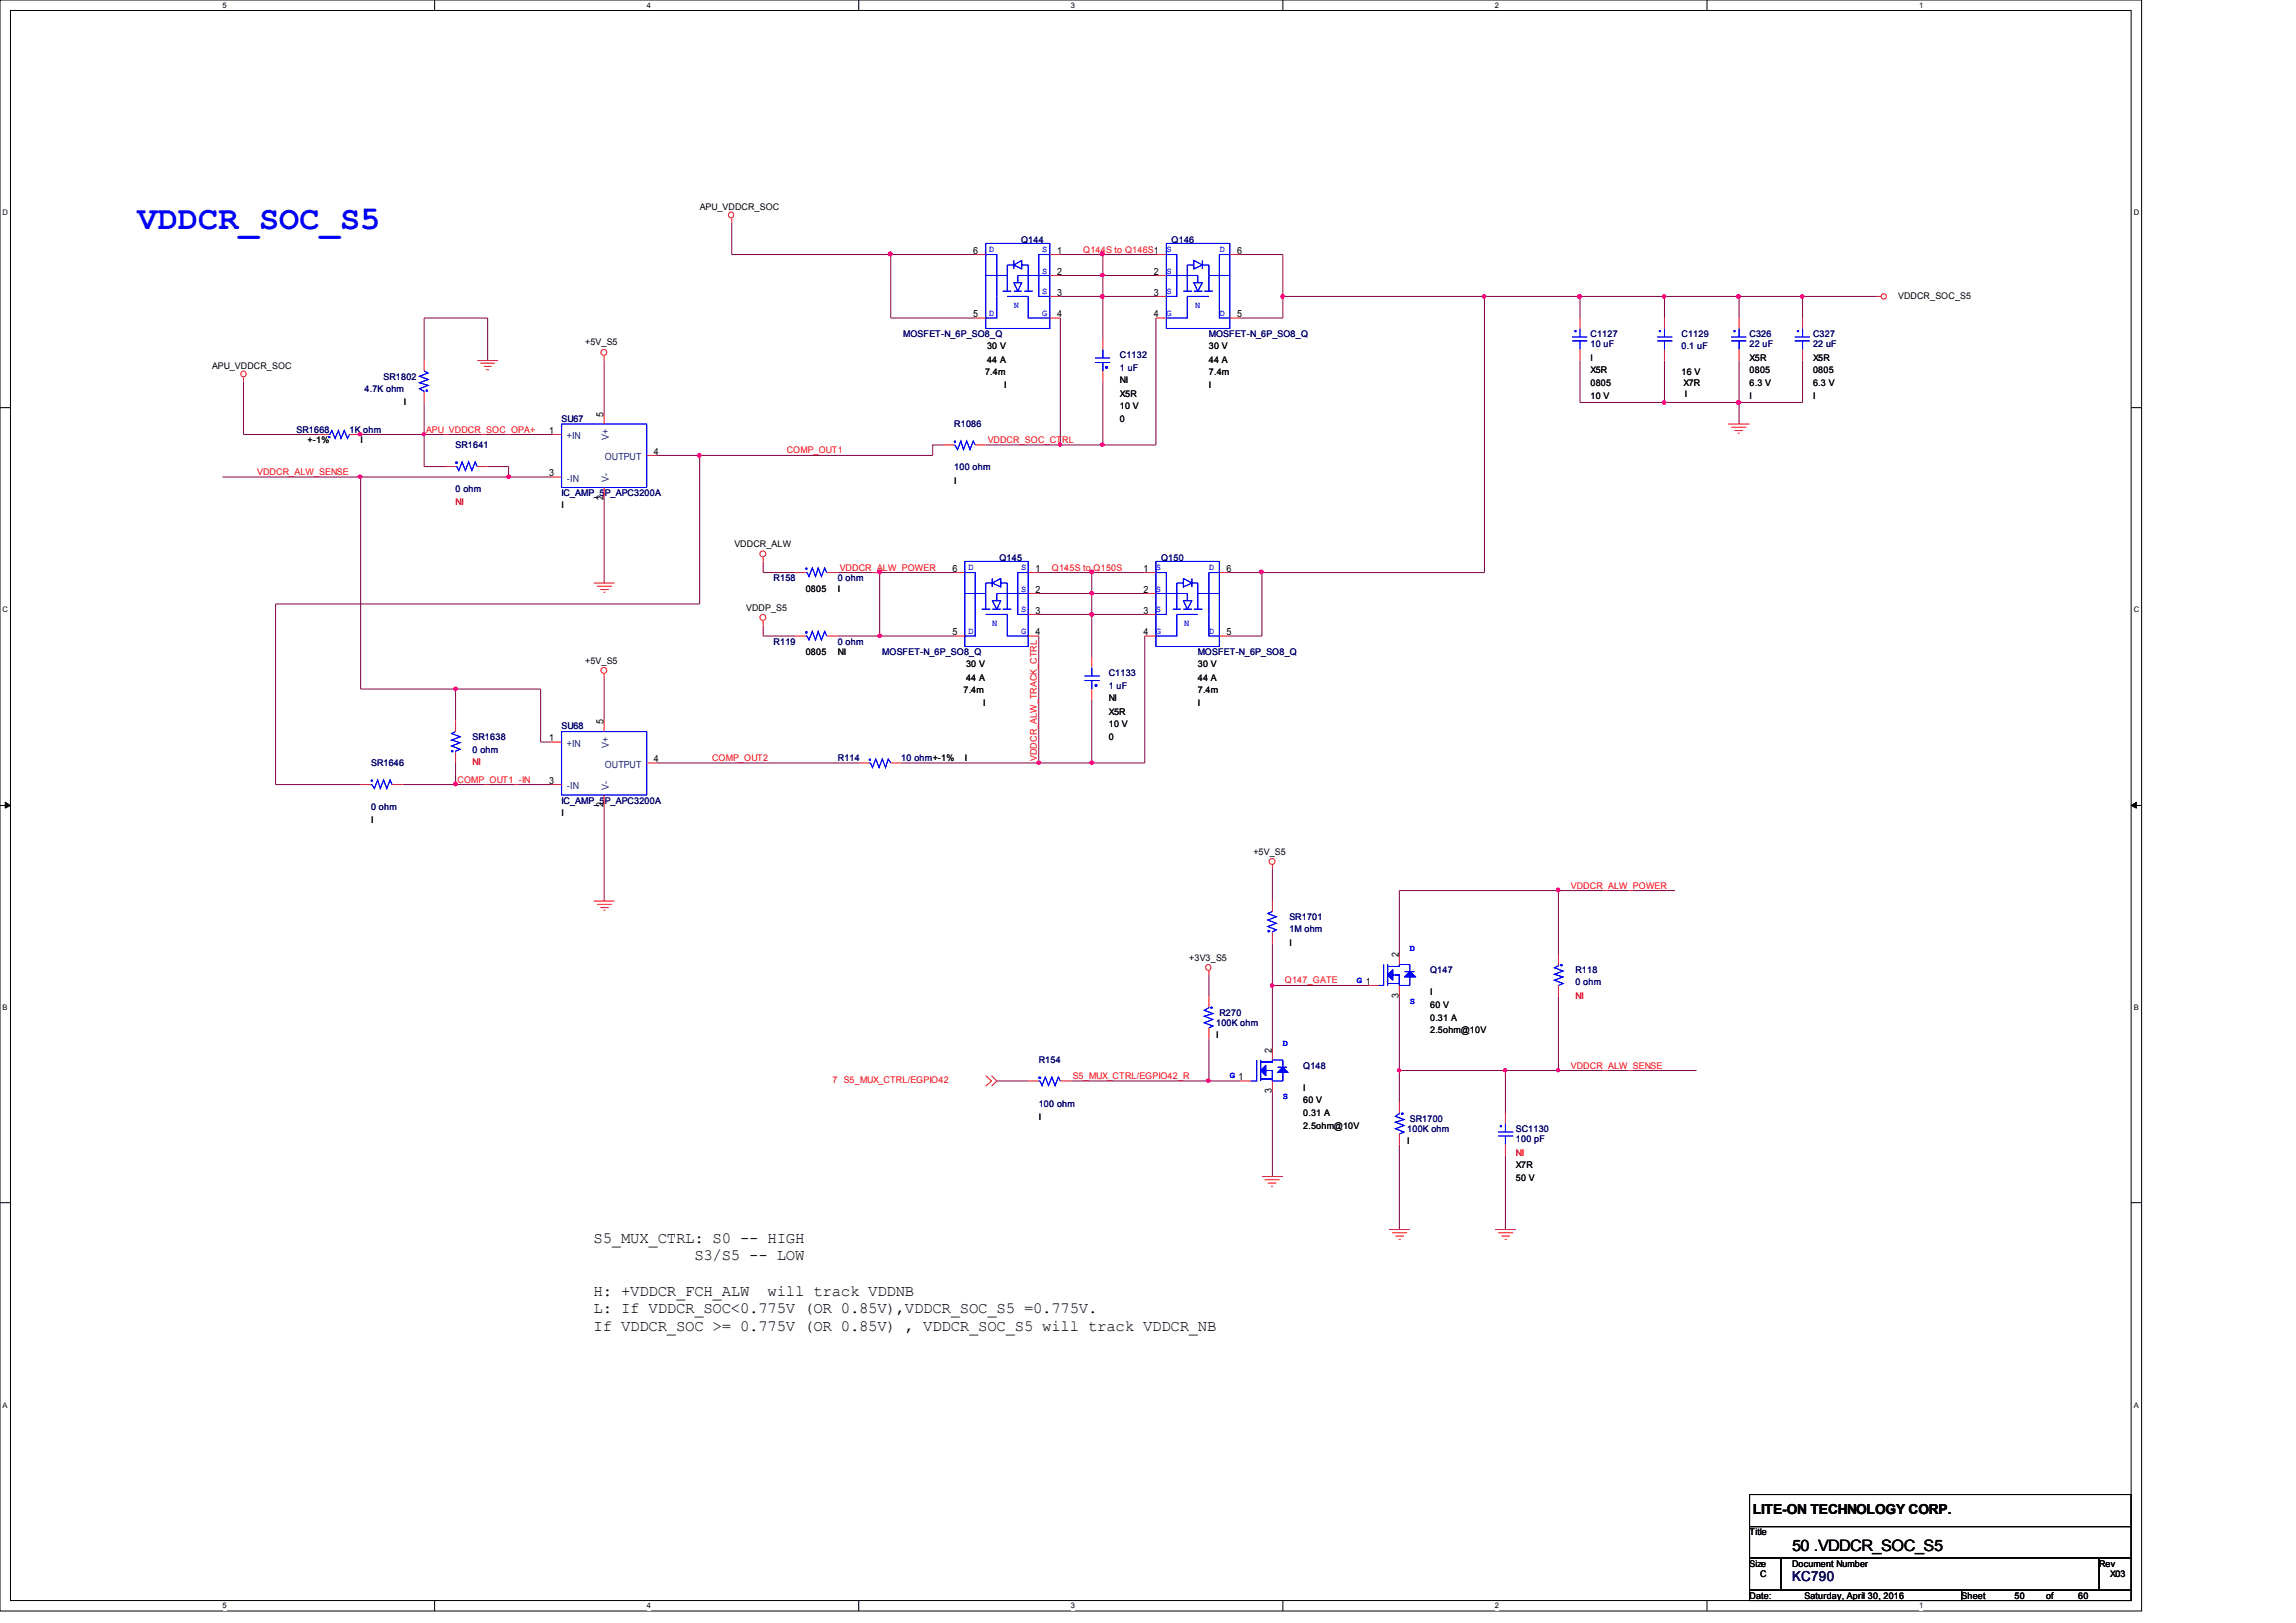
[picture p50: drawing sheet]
<svg xmlns="http://www.w3.org/2000/svg" width="297mm" height="210mm" viewBox="0 0 297 210" stroke-linecap="round" stroke-linejoin="round" font-family="sans-serif">
<defs><g id="words">
<text font-size="4.3" fill="#00f" x="17.8" y="29.6">VDDCR_SOC_S5</text>
<g font-size="2">
<text x="76.8" y="160.8">S5_MUX_CTRL: S0 -- HIGH</text>
<text x="76.8" y="167.6">H: +VDDCR_FCH_ALW</text>
<text x="89.8" y="163.1">S3/S5 -- LOW</text>
<text x="99.3" y="167.6">will track VDDNB</text>
<text x="76.8" y="169.9">L: If VDDCR_SOC&lt;0.775V (OR 0.85V),VDDCR_SOC_S5 =0.775V.</text>
<text x="76.8" y="172.2">If VDDCR_SOC &gt;= 0.775V (OR 0.85V) , VDDCR_SOC_S5 will track VDDCR_NB</text>
<text x="231.8" y="200.7">50 .VDDCR_SOC_S5</text>
</g>
<text font-size="1.8" x="226.7" y="195.9">LITE-ON TECHNOLOGY CORP.</text>
<text font-size="1.8" fill="#000040" x="231.8" y="204.6">KC790</text>
<g font-size="1.3">
<text x="125.9" y="32.9">6</text>
<text x="136.7" y="35.6">2</text>
<text x="136.7" y="32.9">1</text>
<text x="149.3" y="35.6">2</text>
<text x="160" y="32.9">6</text>
<text x="125.9" y="41.1">5</text>
<text x="136.7" y="38.3">3</text>
<text x="136.7" y="41.1">4</text>
<text x="149.3" y="38.3">3</text>
<text x="149.3" y="41.1">4</text>
<text x="160" y="41.1">5</text>
<text x="78.1" y="53.9" transform="rotate(-90 78.1 53.9)">5</text>
<text x="71" y="56.1">1</text>
<text x="84.6" y="58.8">4</text>
<text x="71" y="61.6">3</text>
<text x="78.1" y="64.7" transform="rotate(-90 78.1 64.7)">2</text>
<text x="123.2" y="74">6</text>
<text x="133.9" y="76.7">2</text>
<text x="133.9" y="74">1</text>
<text x="147.9" y="76.7">2</text>
<text x="147.9" y="74">1</text>
<text x="158.7" y="74">6</text>
<text x="123.2" y="82.2">5</text>
<text x="133.9" y="79.4">3</text>
<text x="133.9" y="82.2">4</text>
<text x="147.9" y="79.4">3</text>
<text x="147.9" y="82.2">4</text>
<text x="158.7" y="82.2">5</text>
<text x="71" y="95.9">1</text>
<text x="78.1" y="93.7" transform="rotate(-90 78.1 93.7)">5</text>
<text x="71" y="101.4">3</text>
<text x="84.6" y="98.6">4</text>
<text x="78.1" y="104.5" transform="rotate(-90 78.1 104.5)">2</text>
<text x="180.9" y="123.9" transform="rotate(-90 180.9 123.9)">2</text>
<text x="180.9" y="129.1" transform="rotate(-90 180.9 129.1)">3</text>
<text x="164.5" y="136.2" transform="rotate(-90 164.5 136.2)">2</text>
<text x="164.5" y="141.5" transform="rotate(-90 164.5 141.5)">3</text>
</g>
<g font-size="1.3" fill="#004080">
<text x="73.3" y="56.8">+IN</text>
<text x="78.2" y="59.5">OUTPUT</text>
<text x="78.7" y="57" transform="rotate(-90 78.7 57)">V+</text>
<text x="73.3" y="62.3">-IN</text>
<text x="78.7" y="62.4" transform="rotate(-90 78.7 62.4)">V-</text>
<text x="73.3" y="96.6">+IN</text>
<text x="78.2" y="99.3">OUTPUT</text>
<text x="78.7" y="96.8" transform="rotate(-90 78.7 96.8)">V+</text>
<text x="73.3" y="102.1">-IN</text>
<text x="78.7" y="102.2" transform="rotate(-90 78.7 102.2)">V-</text>
</g>
<g font-size="1.2">
<text x="90.5" y="27.2">APU_VDDCR_SOC</text>
<text x="245.5" y="38.7">VDDCR_SOC_S5</text>
<text x="27.4" y="47.8">APU_VDDCR_SOC</text>
<text x="75.7" y="44.7">+5V_S5</text>
<text x="127.7" y="45.2">30 V</text>
<text x="127.7" y="46.9">44 A</text>
<text x="156.4" y="45.2">30 V</text>
<text x="156.4" y="46.9">44 A</text>
<text x="205.7" y="46.7">I</text>
<text x="226.3" y="46.7">X5R</text>
<text x="234.5" y="46.7">X5R</text>
<text x="52.2" y="52.4">I</text>
<text x="127.4" y="48.5">7.4m</text>
<text x="129.9" y="50.2">I</text>
<text x="144.9" y="49.6">NI</text>
<text x="144.9" y="51.3">X5R</text>
<text x="144.9" y="52.9">10 V</text>
<text x="156.4" y="48.5">7.4m</text>
<text x="156.4" y="50.2">I</text>
<text x="205.7" y="48.3">X5R</text>
<text x="205.7" y="50">0805</text>
<text x="205.7" y="51.6">10 V</text>
<text x="217.5" y="48.5">16 V</text>
<text x="217.8" y="50">X7R</text>
<text x="217.9" y="51.3">I</text>
<text x="226.3" y="48.3">0805</text>
<text x="226.3" y="50">6.3 V</text>
<text x="226.3" y="51.6">I</text>
<text x="234.5" y="48.3">0805</text>
<text x="234.5" y="50">6.3 V</text>
<text x="234.5" y="51.6">I</text>
<text x="39.8" y="57.3">+-1%</text>
<text x="46.7" y="57.3">I</text>
<text x="144.9" y="54.6">0</text>
<text x="72.6" y="65.8">I</text>
<text x="123.4" y="62.6">I</text>
<text x="95" y="70.8">VDDCR_ALW</text>
<text x="104.2" y="76.5">0805</text>
<text x="108.4" y="76.5">I</text>
<text x="96.5" y="79">VDDP_S5</text>
<text x="75.7" y="85.9">+5V_S5</text>
<text x="104.2" y="84.8">0805</text>
<text x="108.4" y="84.8">NI</text>
<text x="124.6" y="89.7">7.4m</text>
<text x="125" y="86.4">30 V</text>
<text x="125" y="88.1">44 A</text>
<text x="154.9" y="86.4">30 V</text>
<text x="154.9" y="88.1">44 A</text>
<text x="154.9" y="89.7">7.4m</text>
<text x="127.2" y="91.4">I</text>
<text x="143.4" y="90.8">NI</text>
<text x="143.4" y="92.5">X5R</text>
<text x="143.4" y="94.1">10 V</text>
<text x="143.4" y="95.8">0</text>
<text x="154.9" y="91.4">I</text>
<text x="124.8" y="98.5">I</text>
<text x="48" y="106.4">I</text>
<text x="72.6" y="105.6">I</text>
<text x="162.1" y="110.6">+5V_S5</text>
<text x="153.8" y="124.3">+3V3_S5</text>
<text x="166.8" y="122.3">I</text>
<text x="185" y="128.8">I</text>
<text x="185" y="130.4">60 V</text>
<text x="157.3" y="134.4">I</text>
<text x="185" y="132.1">0.31 A</text>
<text x="185" y="133.7">2.5ohm@10V</text>
<text x="168.6" y="141.1">I</text>
<text x="168.6" y="142.7">60 V</text>
<text x="134.4" y="144.9">I</text>
<text x="168.6" y="144.4">0.31 A</text>
<text x="168.6" y="146">2.5ohm@10V</text>
<text x="182" y="148.1">I</text>
<text x="196.1" y="151.1">X7R</text>
<text x="196.1" y="152.8">50 V</text>
<text x="226.3" y="198.6">Title</text>
<text x="226.3" y="202.7">Size</text>
<text x="231.8" y="202.7">Document Number</text>
<text x="271.5" y="202.7">Rev</text>
<text x="226.3" y="206.8">Date:</text>
<text x="227.7" y="204">C</text>
<text x="233.4" y="206.8">Saturday, April 30, 2016</text>
<text x="253.7" y="206.8">Sheet</text>
<text x="260.6" y="206.8">50</text>
<text x="264.7" y="206.8">of</text>
<text x="268.8" y="206.8">60</text>
<text x="273" y="204">X03</text>
</g>
<g font-size="1.2" fill="#00f">
<text x="127.9" y="32.6">D</text>
<text x="134.8" y="32.6">S</text>
<text x="134.8" y="35.4">S</text>
<text x="150.9" y="32.6">S</text>
<text x="150.9" y="35.4">S</text>
<text x="157.7" y="32.6">D</text>
<text x="127.9" y="40.9">D</text>
<text x="131.1" y="39.8">N</text>
<text x="134.8" y="38.1">S</text>
<text x="134.8" y="40.9">G</text>
<text x="150.9" y="38.1">S</text>
<text x="150.9" y="40.9">G</text>
<text x="154.6" y="39.8">N</text>
<text x="157.7" y="40.9">D</text>
<text x="125.2" y="73.7">D</text>
<text x="132.1" y="73.7">S</text>
<text x="132.1" y="76.5">S</text>
<text x="149.5" y="73.7">S</text>
<text x="149.5" y="76.5">S</text>
<text x="156.4" y="73.7">D</text>
<text x="125.2" y="82">D</text>
<text x="128.4" y="80.9">N</text>
<text x="132.1" y="79.2">S</text>
<text x="132.1" y="82">G</text>
<text x="149.5" y="79.2">S</text>
<text x="149.5" y="82">G</text>
<text x="153.2" y="80.9">N</text>
<text x="156.4" y="82">D</text>
<text x="182.4" y="123.1">D</text>
<text x="175.5" y="127.2">G 1</text>
<text x="175.5" y="127.2">G</text>
<text x="182.4" y="130">S</text>
<text x="165.9" y="135.4">D</text>
<text x="159.1" y="139.5">G 1</text>
<text x="159.1" y="139.5">G</text>
<text x="165.9" y="142.2">S</text>
</g>
<g font-size="1.2" fill="#000080">
<text x="132.1" y="31.4">Q144</text>
<text x="151.6" y="31.4">Q146</text>
<text x="116.8" y="43.6">MOSFET-N_6P_SO8_Q</text>
<text x="144.9" y="46.3">C1132</text>
<text x="156.4" y="43.6">MOSFET-N_6P_SO8_Q</text>
<text x="205.7" y="43.6">C1127</text>
<text x="205.7" y="45">10 uF</text>
<text x="217.5" y="43.6">C1129</text>
<text x="217.5" y="45.2">0.1 uF</text>
<text x="226.3" y="43.6">C326</text>
<text x="226.3" y="45">22 uF</text>
<text x="234.5" y="43.6">C327</text>
<text x="234.5" y="45">22 uF</text>
<text x="47.2" y="50.7">4.7K ohm</text>
<text x="49.6" y="49.1">SR1802</text>
<text x="144.9" y="48">1 uF</text>
<text x="38.4" y="56">SR1668</text>
<text x="45.2" y="56">1K ohm</text>
<text x="58.9" y="58">SR1641</text>
<text x="72.6" y="54.6">SU67</text>
<text x="123.4" y="55.3">R1086</text>
<text x="58.9" y="63.7">0 ohm</text>
<text x="72.6" y="64.2">IC_AMP_5P_APC3200A</text>
<text x="123.4" y="60.9">100 ohm</text>
<text x="100.1" y="75.2">R158</text>
<text x="108.4" y="75.2">0 ohm</text>
<text x="129.3" y="72.6">Q145</text>
<text x="150.2" y="72.6">Q150</text>
<text x="100.1" y="83.4">R119</text>
<text x="108.4" y="83.4">0 ohm</text>
<text x="114.1" y="84.8">MOSFET-N_6P_SO8_Q</text>
<text x="143.4" y="87.5">C1133</text>
<text x="143.4" y="89.2">1 uF</text>
<text x="154.9" y="84.8">MOSFET-N_6P_SO8_Q</text>
<text x="61.1" y="95.8">SR1638</text>
<text x="72.6" y="94.3">SU68</text>
<text x="48" y="99.1">SR1646</text>
<text x="61.1" y="97.4">0 ohm</text>
<text x="108.4" y="98.5">R114</text>
<text x="116.6" y="98.5">10 ohm+-1%</text>
<text x="48" y="104.8">0 ohm</text>
<text x="72.6" y="104">IC_AMP_5P_APC3200A</text>
<text x="166.8" y="119">SR1701</text>
<text x="166.8" y="120.6">1M ohm</text>
<text x="185" y="125.9">Q147</text>
<text x="203.8" y="125.9">R118</text>
<text x="157.7" y="131.4">R270</text>
<text x="203.8" y="127.5">0 ohm</text>
<text x="134.4" y="137.6">R154</text>
<text x="157.3" y="132.8">100K ohm</text>
<text x="134.4" y="143.2">100 ohm</text>
<text x="168.6" y="138.3">Q148</text>
<text x="182" y="146.5">100K ohm</text>
<text x="182.4" y="145.1">SR1700</text>
<text x="196.1" y="146.5">SC1130</text>
<text x="196.1" y="147.8">100 pF</text>
</g>
<g font-size="1.2" fill="#f00">
<text x="140.1" y="32.7">Q144S to Q146S1</text>
<text x="55.1" y="56">APU_VDDCR_SOC_OPA+</text>
<text x="101.8" y="58.7">COMP_OUT1</text>
<text x="127.8" y="57.3">VDDCR_SOC_CTRL</text>
<text x="33.3" y="61.5">VDDCR_ALW_SENSE</text>
<text x="58.9" y="65.3">NI</text>
<text x="108.6" y="73.8">VDDCR_ALW_POWER</text>
<text x="136.1" y="73.8">Q145S to Q150S</text>
<text x="59.2" y="101.3">COMP_OUT1_-IN</text>
<text x="61.1" y="99">NI</text>
<text x="92.1" y="98.5">COMP_OUT2</text>
<text x="134.1" y="98.5" transform="rotate(-90 134.1 98.5)">VDDCR_ALW_TRACK_CTRL</text>
<text x="203.2" y="115">VDDCR_ALW_POWER</text>
<text x="166.2" y="127.3">Q147_GATE</text>
<text x="203.8" y="129.2">NI</text>
<text x="107.7" y="140.1">7 S5_MUX_CTRL/EGPIO42</text>
<text x="138.8" y="139.6">S5_MUX_CTRL/EGPIO42_R</text>
<text x="203.2" y="138.3">VDDCR_ALW_SENSE</text>
<text x="196.1" y="149.5">NI</text>
</g>
<g font-size="1">
<text x="28.8" y="1">5</text>
<text x="83.7" y="1">4</text>
<text x="138.5" y="1">3</text>
<text x="193.4" y="1">2</text>
<text x="248.2" y="1">1</text>
<text x=".3" y="27.9">D</text>
<text x="276" y="27.9">D</text>
<text x=".3" y="79.2">C</text>
<text x="276" y="79.2">C</text>
<text x=".3" y="130.7">B</text>
<text x="276" y="130.7">B</text>
<text x=".3" y="182.1">A</text>
<text x="276" y="182.1">A</text>
<text x="28.8" y="208.1">5</text>
<text x="83.7" y="208.1">4</text>
<text x="138.5" y="208.1">3</text>
<text x="193.4" y="208.1">2</text>
<text x="248.2" y="208.1">1</text>
</g>
</g></defs>
<path d="M0 0h277v208.4h-277zM1.4 1.4h274.3v205.7h-274.3z" fill="none" stroke="#000" stroke-width=".13"/>
<g fill="#fff">
<path d="M28.8 .2h.5v1.1h-.5z" fill-rule="evenodd"/>
<path d="M28.8 207.3h.5v1.1h-.5z" fill-rule="evenodd"/>
</g>
<path d="M56.2 0v1.4M56.2 207.1v1.3" fill="none" stroke="#000" stroke-width=".13"/>
<g fill="#fff">
<path d="M83.7 .2h.5v1.1h-.5z" fill-rule="evenodd"/>
<path d="M83.7 207.3h.5v1.1h-.5z" fill-rule="evenodd"/>
</g>
<path d="M111.1 0v1.4M111.1 207.1v1.3" fill="none" stroke="#000" stroke-width=".13"/>
<g fill="#fff">
<path d="M138.5 .2h.5v1.1h-.5z" fill-rule="evenodd"/>
<path d="M138.5 207.3h.5v1.1h-.5z" fill-rule="evenodd"/>
</g>
<path d="M165.9 0v1.4M165.9 207.1v1.3" fill="none" stroke="#000" stroke-width=".13"/>
<g fill="#fff">
<path d="M193.4 .2h.5v1.1h-.5z" fill-rule="evenodd"/>
<path d="M193.4 207.3h.5v1.1h-.5z" fill-rule="evenodd"/>
</g>
<path d="M220.8 0v1.4M220.8 207.1v1.3" fill="none" stroke="#000" stroke-width=".13"/>
<g fill="#fff">
<path d="M248.2 .2h.6v1.1h-.6z" fill-rule="evenodd"/>
<path d="M248.2 207.3h.6v1.1h-.6z" fill-rule="evenodd"/>
<path d="M.3 27h.6v1.1h-.6z" fill-rule="evenodd"/>
<path d="M276 27h.6v1.1h-.6z" fill-rule="evenodd"/>
<path d="M.3 78.4h.6v1.1h-.6z" fill-rule="evenodd"/>
<path d="M276 78.4h.6v1.1h-.6z" fill-rule="evenodd"/>
</g>
<path d="M0 52.7h1.4M275.7 52.7h1.3" fill="none" stroke="#000" stroke-width=".13"/>
<g fill="#fff">
<path d="M.3 129.9h.6v1.1h-.6z" fill-rule="evenodd"/>
<path d="M276 129.9h.6v1.1h-.6z" fill-rule="evenodd"/>
</g>
<path d="M0 104.2h1.4M275.7 104.2h1.3" fill="none" stroke="#000" stroke-width=".13"/>
<path d="M.7 103.8l.7 .4-.7 .4zM275.7 104.2l.7-.4v.8z" fill="#000" stroke="#000" stroke-width=".13"/>
<g fill="#fff">
<path d="M.3 181.3h.6v1.1h-.6z" fill-rule="evenodd"/>
<path d="M276 181.3h.6v1.1h-.6z" fill-rule="evenodd"/>
</g>
<path d="M0 155.6h1.4M275.7 155.6h1.3M226.3 193.4h49.4v4.1h-49.4zM226.3 197.5h49.4v4.1h-49.4zM226.3 201.6h4.1v4.1h-4.1zM226.3 205.7h27.4v1.4h-27.4zM230.4 201.6h41.1v4.1h-41.1zM253.7 205.7h22v1.4h-22zM271.5 201.6h4.2v4.1h-4.2z" fill="none" stroke="#000" stroke-width=".13"/>
<g fill="none" stroke="#800040" stroke-width=".13">
<path d="M94.7 28.8v4.1h20.5M115.2 32.9v8.2h11M115.2 32.9h11M137.2 35.6h5.5M137.2 38.4h5.5M137.2 32.9h5.5M142.7 35.6v2.8M142.7 32.9v2.7M142.7 38.4v5.5M142.7 32.9h6.8M142.7 38.4h6.8M142.7 35.6h6.8"/>
<path d="M160.4 32.9h5.5v5.5M165.9 38.4v2.7h-5.5M165.9 38.4h26.1M192 38.4h12.4M192 38.4v35.7h-28.8M204.4 38.4v2.7M204.4 38.4h10.9M215.3 38.4h9.7M215.3 38.4v2.7M225 38.4v2.7M225 38.4h8.2M233.2 38.4h9.5"/>
<path d="M233.2 38.4v2.7M31.5 49.4v6.8h9.6M45.2 56.2h9.7M54.9 56.2v4.2h2.7M54.9 56.2h16.4M54.9 46.7v-5.6h8.2v5.6M54.9 52.1v4.1M78.1 46.7v6.8M85 58.9h5.5M90.5 58.9v19.2h-54.9v23.4h11.1M122.1 57.6h-1.5v1.3h-30.1M127.5 57.6h9.7"/>
<path d="M137.2 41.1v16.5M137.2 57.6h5.5M142.7 49.4v8.2M149.5 41.1v16.5h-6.8M204.4 46.7v5.4h10.9M215.3 52.1h9.7M215.3 46.7v5.4M225 46.7v5.4M225 52.1v2.8M233.2 46.7v5.4h-8.2M28.8 61.7h17.9v27.5h12.2v4M46.7 61.7h19.1"/>
<path d="M63.1 60.4h2.7v1.3M65.8 61.7h5.5M78.1 64.4v11M98.7 72.6v1.5h4.2M108.4 74.1h5.4M113.8 74.1v8.2M113.8 74.1h9.6M134.4 76.8h6.8M134.4 79.5h6.8M134.4 74.1h6.8M141.2 76.8v2.7M141.2 74.1v2.7"/>
<path d="M141.2 79.5v5.5M141.2 74.1h6.9M141.2 79.5h6.9M141.2 76.8h6.9M159.1 74.1h4.1M163.2 74.1v8.2h-4.1M58.9 98.7v2.8M58.9 89.2h11v6.8h1.4M78.1 87.8v5.4M85 98.7h26.1M98.7 80.9v1.4h4.2M108.4 82.3h5.4"/>
<path d="M113.8 82.3h9.6M116.6 98.7h17.8M134.4 82.3v16.4M134.4 98.7h6.8M141.2 90.5v8.2M148.1 82.3v16.4h-6.9M52.1 101.5h6.8M58.9 101.5h12.4M78.1 104.2v12.4M164.6 112.4v4.2M201.6 115.2h15.1M201.6 115.2v8.2"/>
<path d="M201.6 115.2h-20.6v8.2M128.9 139.9h4.1M138.5 139.9h17.9M156.4 139.9h4M156.4 126.2v2.7M156.4 134.4v5.5M164.6 127.5v8.3M164.6 122.1v5.4M164.6 127.5h12.4M181 138.5v4.2M181 128.9v9.6M181 138.5h13.7"/>
<path d="M194.7 138.5v5.5M194.7 138.5h6.9M201.6 128.9v9.6M201.6 138.5h17.9M164.6 141.2v11M181 148.1v11M194.7 149.5v9.6"/>
</g>
<g fill="#f0f" stroke="#f0f" stroke-width=".13">
<path d="M142.4 35.5h.4v.1v.2h-.4l-.1-.2z" fill-rule="evenodd"/>
<path d="M65.6 61.5h.4v.2v.1h-.4l-.1-.1z" fill-rule="evenodd"/>
<path d="M58.7 89h.4l.1 .1-.1 .2h-.4v-.2z" fill-rule="evenodd"/>
<path d="M141 76.6h.4l.1 .2-.1 .1h-.4v-.1z" fill-rule="evenodd"/>
<path d="M141 98.5h.4l.1 .2-.1 .1h-.4v-.1z" fill-rule="evenodd"/>
<path d="M134.2 98.5h.3l.1 .2-.1 .1h-.3l-.1-.1z" fill-rule="evenodd"/>
<path d="M142.4 57.4h.4v.1v.2h-.4l-.1-.2z" fill-rule="evenodd"/>
<path d="M113.6 82.1h.4v.2v.1h-.4l-.1-.1z" fill-rule="evenodd"/>
<path d="M156.1 139.7h.4v.1v.2h-.4l-.1-.2z" fill-rule="evenodd"/>
<path d="M46.4 61.5h.3l.1 .2-.1 .1h-.3l-.1-.1z" fill-rule="evenodd"/>
<path d="M46.4 56h.3l.1 .2-.1 .1h-.3l-.1-.1z" fill-rule="evenodd"/>
<path d="M142.4 35.5h.4v.1v.2h-.4l-.1-.2z" fill-rule="evenodd"/>
<path d="M65.6 61.5h.4v.2v.1h-.4l-.1-.1z" fill-rule="evenodd"/>
<path d="M58.7 89h.4l.1 .1-.1 .2h-.4v-.2z" fill-rule="evenodd"/>
<path d="M141 76.6h.4l.1 .2-.1 .1h-.4v-.1z" fill-rule="evenodd"/>
<path d="M141 98.5h.4l.1 .2-.1 .1h-.4v-.1z" fill-rule="evenodd"/>
<path d="M134.2 98.5h.3l.1 .2-.1 .1h-.3l-.1-.1z" fill-rule="evenodd"/>
<path d="M142.4 57.4h.4v.1v.2h-.4l-.1-.2z" fill-rule="evenodd"/>
<path d="M113.6 82.1h.4v.2v.1h-.4l-.1-.1z" fill-rule="evenodd"/>
<path d="M156.1 139.7h.4v.1v.2h-.4l-.1-.2z" fill-rule="evenodd"/>
<path d="M46.4 61.5h.3l.1 .2-.1 .1h-.3l-.1-.1z" fill-rule="evenodd"/>
<path d="M46.4 56h.3l.1 .2-.1 .1h-.3l-.1-.1z" fill-rule="evenodd"/>
<circle cx="163.2" cy="74" r=".25"/>
<circle cx="142.6" cy="32.9" r=".25"/>
<circle cx="142.6" cy="38.4" r=".25"/>
<circle cx="201.5" cy="115.1" r=".24"/>
<circle cx="141.2" cy="74" r=".25"/>
<circle cx="141.2" cy="79.5" r=".25"/>
<circle cx="115.1" cy="32.9" r=".25"/>
<circle cx="201.5" cy="138.5" r=".21"/>
<circle cx="58.9" cy="101.4" r=".25"/>
<circle cx="54.8" cy="56.2" r=".21"/>
<circle cx="164.5" cy="127.5" r=".24"/>
<circle cx="233.1" cy="38.3" r=".24"/>
<circle cx="224.9" cy="52.1" r=".25"/>
<circle cx="215.2" cy="52.1" r=".24"/>
<circle cx="224.9" cy="38.4" r=".25"/>
<circle cx="215.2" cy="38.3" r=".24"/>
<circle cx="204.3" cy="38.4" r=".25"/>
<circle cx="192" cy="38.3" r=".24"/>
<circle cx="90.4" cy="58.9" r=".24"/>
<circle cx="137.1" cy="57.5" r=".21"/>
<circle cx="113.8" cy="74" r=".25"/>
<circle cx="165.9" cy="38.3" r=".24"/>
<circle cx="194.7" cy="138.5" r=".21"/>
<circle cx="181" cy="138.5" r=".21"/>
</g>
<g fill="none" stroke="#f00" stroke-width=".13">
<path d="M94.7 28.3v.5M126.2 32.9h1.3M135.8 35.6h1.4M135.8 38.4h1.4M135.8 32.9h1.4M149.5 35.6h1.4M149.5 38.4h1.4M149.5 32.9h1.4M159.1 32.9h1.3M242.7 38.4h.6M31.5 48.9v.5M41.1 56.2h1.4"/>
<path d="M45.2 56.2h1.5M54.9 46.7v1.3M54.9 50.7v1.4M61.7 46.7h2.7M62.1 47h1.9M62.6 47.4h1M62.9 47.8h.3M71.3 56.2h1.3M78.1 46.1v.6M78.1 53.5v1.4M83.7 58.9h1.3M122.1 57.6h1.3"/>
<path d="M126.2 41.1h1.3M126.2 57.6h1.3M135.8 41.1h1.4M142.7 43.9v1.3M142.7 48v1.4M149.5 41.1h1.4M159.1 41.1h1.3M204.4 41.1v1.4M204.4 45.2v1.5M215.3 41.1v1.4M215.3 45.2v1.5M223.5 54.9h2.8"/>
<path d="M223.9 55.3h2M224.4 55.7h1.1M224.8 56h.2M225 41.1v1.4M225 45.2v1.5M233.2 41.1v1.4M233.2 45.2v1.5M57.6 60.4h1.3M61.7 60.4h1.4M71.3 61.7h1.3M76.8 75.4h2.7M77.2 75.9h2"/>
<path d="M77.6 76.3h1.1M78.1 76.6h.2M78.1 63.1v1.3M98.7 72.1v.5M102.9 74.1h1.3M106.9 74.1h1.5M123.4 74.1h1.4M133 76.8h1.4M133 79.5h1.4M133 74.1h1.4M148.1 76.8h1.4M148.1 79.5h1.4"/>
<path d="M148.1 74.1h1.4M157.7 74.1h1.4M58.9 93.2v1.5M58.9 97.4v1.3M71.3 96h1.3M78.1 87.2v.6M78.1 93.2v1.5M83.7 98.7h1.3M98.7 80.3v.6M102.9 82.3h1.3M106.9 82.3h1.5M111.1 98.7h1.3"/>
<path d="M115.2 98.7h1.4M123.4 82.3h1.4M133 82.3h1.4M141.2 85v1.4M141.2 89.2v1.3M148.1 82.3h1.4M157.7 82.3h1.4M46.7 101.5h1.3M50.7 101.5h1.4M71.3 101.5h1.3M76.8 116.6h2.7M77.2 117h2"/>
<path d="M77.6 117.4h1.1M78.1 117.8h.2M78.1 102.9v1.3M164.6 111.9v.5M164.6 116.6v1.3M127.5 139.2l.8 .7-.8 .6M128.3 139.2l.6 .7-.6 .6M133 139.9h1.4M137.2 139.9h1.3M156.4 125.6v.6M156.4 128.9v1.4M156.4 133v1.4"/>
<path d="M160.4 139.9h1.4M164.6 120.6v1.5M164.6 135.8v1.4M164.6 139.9v1.3M177 127.5h1.3M181 123.4v1.4M181 127.5v1.4M201.6 123.4v1.4M201.6 127.5v1.4M163.2 152.2h2.7M163.6 152.7h1.9M164 153.1h1.1"/>
<path d="M164.4 153.5h.3M179.7 159.1h2.7M180.1 159.5h1.9M180.5 159.9h1.1M181 142.7v1.3M181 146.7v1.4M193.4 159.1h2.7M193.8 159.5h1.9M194.2 159.9h1.1M194.7 144v1.4M194.7 148.1v1.4M180.9 160.4h.3"/>
<path d="M194.6 160.4h.3"/>
<circle cx="94.6" cy="27.8" r=".36"/>
<circle cx="243.7" cy="38.4" r=".34"/>
<circle cx="31.5" cy="48.4" r=".36"/>
<circle cx="78.1" cy="45.6" r=".38"/>
<circle cx="98.7" cy="71.7" r=".38"/>
<circle cx="98.7" cy="79.9" r=".38"/>
<circle cx="78.1" cy="86.7" r=".38"/>
<circle cx="164.5" cy="111.5" r=".38"/>
<circle cx="156.3" cy="125.2" r=".36"/>
</g>
<g fill="none" stroke="#00f" stroke-width=".13">
<path d="M127.5 35.6h2.8M127.5 31.5h8.3v11h-8.3zM127.5 32.9h1.4v5.5v2.7h-1.4M129.7 37.7h1.1M130.3 35.6v2.1M130.3 38.4h2.7v2.7h2.8M131.1 33.7v1.1M131.1 34.3h-.8v1.3M131.1 37.7h1.1M131.1 36.6h1.1l-.5 1.1zM131.1 34.3l1.1-.6v1.1zM132.2 34.3h.8v3.4"/>
<path d="M132.5 37.7h1.1M135.8 35.6h-4.1v1M135.8 32.9h-1.4v5.5h1.4M150.9 31.5h8.2v11h-8.2zM150.9 35.6h4v1M150.9 32.9h1.3v5.5h-1.3M153.1 37.7h1.1M154.4 34.3h-.8v3.4M154.4 37.7h1.1M154.4 36.6h1.1l-.6 1.1zM154.4 33.7l1.1 .6-1.1 .5zM155.5 33.7v1.1"/>
<path d="M155.5 34.3h.9v1.3M155.8 37.7h1.1M156.4 38.4h-2.8v2.7h-2.7M156.4 35.6v2.1M156.4 35.6h2.7M159.1 32.9h-1.4v5.5v2.7h1.4M42.5 56.2h.2l.2-.5 .4 1 .5-1 .3 1 .4-1 .5 1 .2-.5M54.9 48l.5 .3-1.1 .4 1.1 .4-1.1 .4 1.1 .4-1.1 .4 .6 .3v.1M72.6 54.9h11.1v8.2h-11.1zM123.4 57.6h.1l.4 .6 .4-1.1 .3 1.1 .5-1.1 .4 1.1 .4-1.1 .3 .5M141.6 46.9h2M141.6 46.3h2"/>
<path d="M142.7 45.2v1.1M142.7 46.9v1.1M203.4 44.1h1.9M203.4 43.6h1.9M204.4 44.1v1.1M204.4 42.5v1.1M214.4 44.1h1.9M214.4 43.6h1.9M215.3 44.1v1.1M215.3 42.5v1.1M223.9 44.1h2M223.9 43.6h2"/>
<path d="M225 44.1v1.1M225 42.5v1.1M232.2 43.6h1.9M232.2 44.1h1.9M233.2 44.1v1.1M233.2 42.5v1.1M58.9 60.4h.2l.3 .5 .4-1.1 .4 1.1 .4-1.1 .4 1.1 .5-1.1 .2 .6M104.2 74.1h.2l.2 .5 .5-1.1 .4 1.1 .3-1.1 .5 1.1 .4-1.1 .2 .6M124.8 76.8h2.7M124.8 72.6h8.2v11.1h-8.2zM124.8 74.1h1.4v5.4v2.8h-1.4M127 78.8h1.1"/>
<path d="M127.5 79.5h2.8v2.8h2.7M127.5 76.8v2M128.4 78.8h1.1M128.4 77.7h1.1l-.6 1.1zM128.4 75.4l1.1-.6v1.1zM128.4 74.8v1.1M128.4 75.4h-.9v1.4M129.5 75.4h.8v3.4M129.7 78.8h1.1M133 76.8h-4.1v.9M133 74.1h-1.3v5.4h1.3M149.5 72.6h8.2v11.1h-8.2z"/>
<path d="M149.5 76.8h4.1v.9M149.5 74.1h1.4v5.4h-1.4M151.7 78.8h1M153.1 75.4h-.9v3.4M153.1 78.8h1.1M153.1 77.7h1.1l-.6 1.1zM153.1 74.8l1.1 .6-1.1 .5zM154.2 74.8v1.1M154.2 75.4h.7v1.4M154.4 78.8h1.1M154.9 79.5h-2.7v2.8h-2.7M154.9 76.8v2"/>
<path d="M154.9 76.8h2.8M157.7 74.1h-1.3v5.4v2.8h1.3M58.9 94.7l-.5 .2 1.1 .4-1.1 .5 1.1 .3-1.1 .4 1.1 .4-.6 .3v.2M72.6 94.7h11.1v8.2h-11.1zM104.2 82.3h.2l.2 .5 .5-1.1 .4 1.1 .3-1.1 .5 1.1 .4-1.1 .2 .6M112.4 98.7h.2l.3 .6 .4-1.1 .4 1.1 .4-1.1 .5 1.1 .3-1.1 .3 .5M140.3 88.1h1.9M140.3 87.5h1.9M141.2 86.4v1.1M141.2 88.1v1.1M48 101.5h.1l.3 .5 .5-1.1 .3 1.1 .4-1.1 .4 1.1 .5-1.1 .2 .6M164.6 117.9l-.6 .3 1.1 .4-1.1 .4 1.1 .5-1.1 .4 1.1 .4-.5 .3"/>
<path d="M134.4 139.9h.1l.3 .6 .4-1.1 .4 1.1 .5-1.1 .4 1.1 .4-1.1 .3 .5M156.4 130.3v.1l-.6 .3 1.1 .4-1.1 .4 1.1 .4-1.1 .4 1.1 .5-.5 .2M162.6 137.2v2.7h-.8M163.1 137.2v2.7M163.1 139.6h1.5M163.2 139.6h1.2M163.7 138.5h.9v1.4M164 138.5h.6v1.4M164.6 137.2v.2h-1.4M164.6 137.2v.2h-1.5M164.6 137.2h1.3v2.7h-1.3M165.3 138.1h1.2"/>
<path d="M179 124.8v2.7h-.7M179.5 124.8v2.7M179.5 127.3h1.5M179.7 127.3h1.2M180.2 126.2h.8v1.3M180.5 126.2h.5v1.3M181 124.8v.3h-1.3M181 124.8v.3h-1.5M181 124.8h1.4v2.7h-1.4M181.7 125.7h1.3M201.6 124.8v.2l-.5 .2 1.1 .4-1.1 .5 1.1 .3-1.1 .4 1.1 .5-.6 .2M181 144v.1l-.5 .3 1.1 .5-1.1 .3 1.1 .4-1.1 .4 1.1 .5-.6 .2"/>
<path d="M193.8 147h1.9M193.8 146.5h1.9M194.7 147v1.1M194.7 145.4v1.1"/>
</g>
<g fill="#00f" stroke="#00f" stroke-width=".13">
<path d="M163.1 138.5l.6-.7v1.4z"/>
<path d="M165.9 138.1l.7 .7h-1.3z"/>
<path d="M179.5 126.2l.7-.7v1.3z"/>
<path d="M182.4 125.7l.7 .7h-1.4z"/>
<path d="M104.2 81.7h.2l-.1 .3z" fill-rule="evenodd"/>
<path d="M104.2 81.7h.2l-.1 .3z" fill-rule="evenodd"/>
<path d="M201.9 124.8l.2 .1-.1 .1z" fill-rule="evenodd"/>
<path d="M201.9 124.8l.2 .1-.1 .1z" fill-rule="evenodd"/>
<path d="M164 120.4l.3 .1-.2 .1z" fill-rule="evenodd"/>
<path d="M164 120.4l.3 .1-.2 .1z" fill-rule="evenodd"/>
<path d="M134.4 139.4h.2l-.1 .1z" fill-rule="evenodd"/>
<path d="M134.4 139.4h.2l-.1 .1z" fill-rule="evenodd"/>
<path d="M59 59.8l.2 .1h-.1z" fill-rule="evenodd"/>
<path d="M59 59.8l.2 .1h-.1z" fill-rule="evenodd"/>
<path d="M181.3 144l.2 .1-.1 .1z" fill-rule="evenodd"/>
<path d="M181.3 144l.2 .1-.1 .1z" fill-rule="evenodd"/>
<circle cx="48.1" cy="101" r=".08"/>
<circle cx="104.3" cy="73.6" r=".08"/>
<circle cx="143.1" cy="47.5" r=".13"/>
<circle cx="58.5" cy="97.2" r=".08"/>
<circle cx="112.5" cy="98.3" r=".08"/>
<circle cx="123.5" cy="57.1" r=".08"/>
<circle cx="55.2" cy="50.5" r=".08"/>
<circle cx="42.6" cy="56.6" r=".08"/>
<circle cx="224.4" cy="42.8" r=".08"/>
<circle cx="156.7" cy="130.4" r=".08"/>
<circle cx="141.8" cy="88.7" r=".13"/>
<circle cx="232.6" cy="42.8" r=".08"/>
<circle cx="203.8" cy="42.8" r=".08"/>
<circle cx="214.7" cy="42.8" r=".08"/>
<circle cx="194.1" cy="145.7" r=".08"/>
</g>
<use href="#words"/>
</svg>
